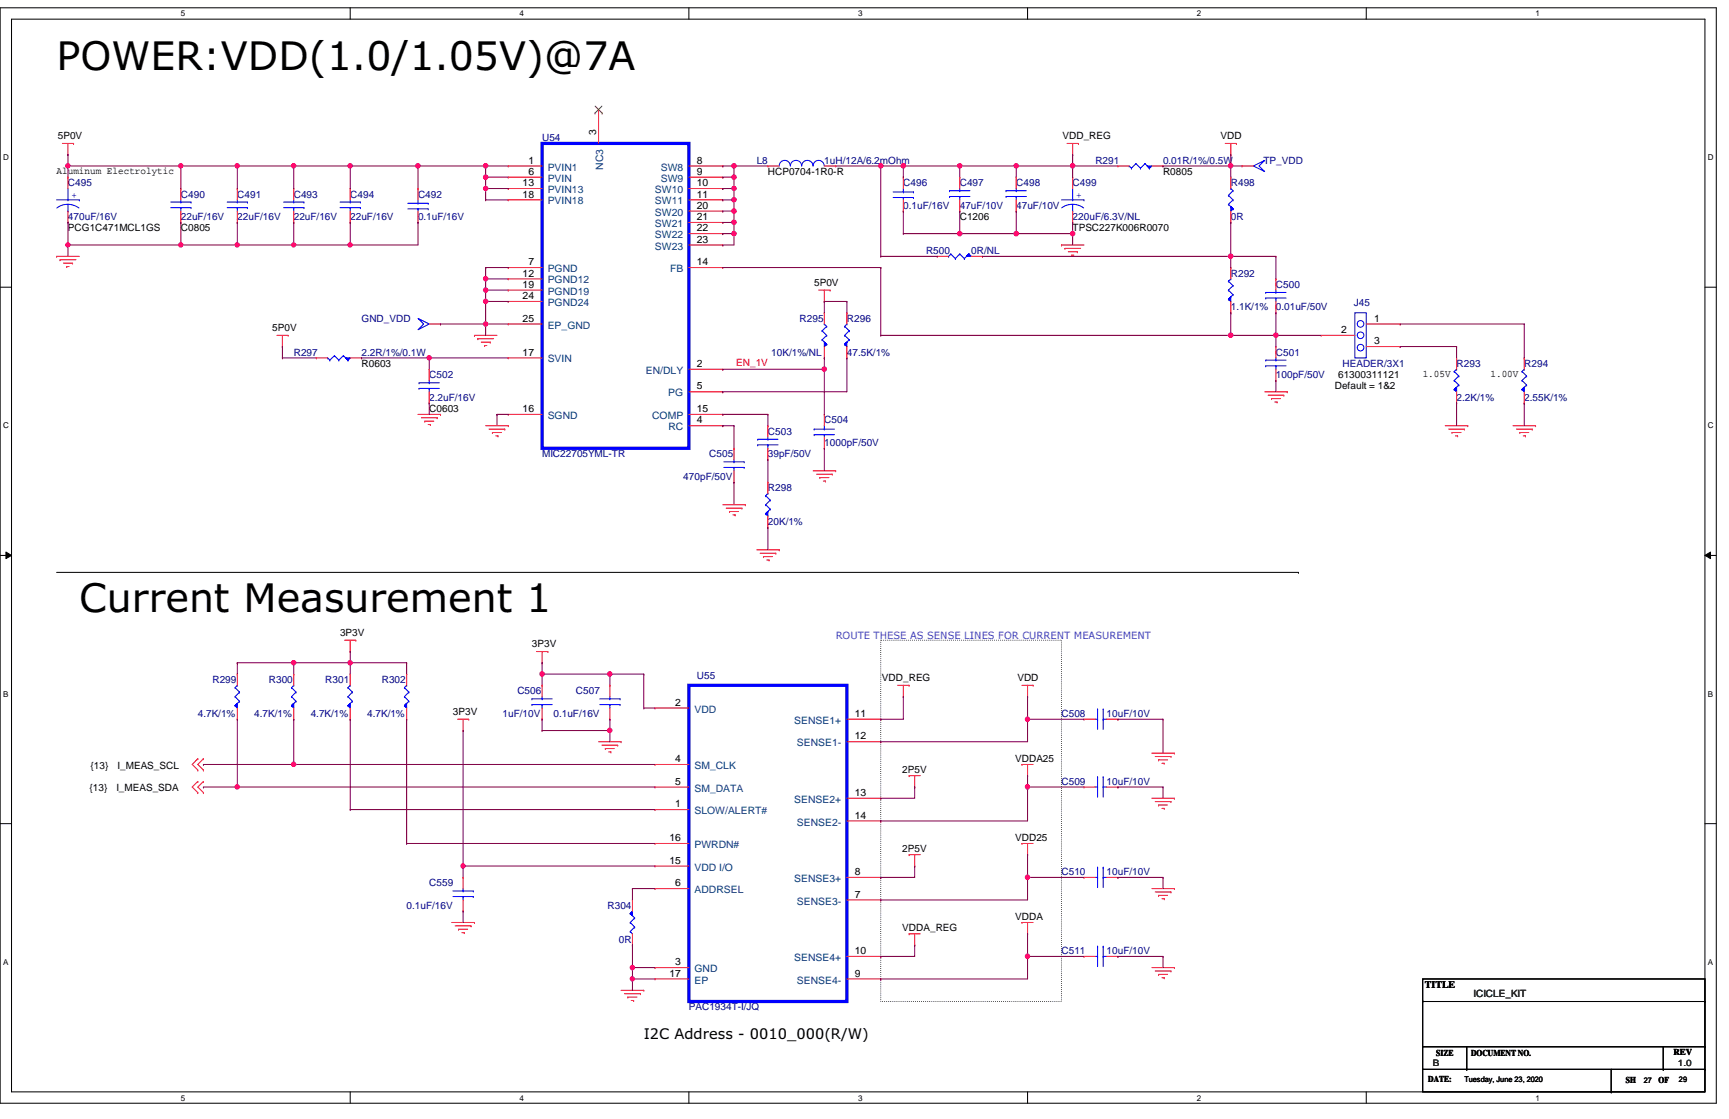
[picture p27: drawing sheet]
<svg xmlns="http://www.w3.org/2000/svg" width="432mm" height="279mm" viewBox="0 0 432 279" stroke-linecap="round" stroke-linejoin="round" font-family="sans-serif">
<defs><g id="words">
<g font-size="9.9">
<text x="14.1" y="17.5">POWER:VDD(1.0/1.05V)@7A</text>
<text x="19.8" y="152.8">Current Measurement 1</text>
</g>
<text font-size="3.6" x="160.8" y="259.4">I2C Address - 0010_000(R/W)</text>
<g font-size="2.5">
<text x="14.4" y="34.7">5P0V</text>
<text x="148.9" y="33.8" transform="rotate(-90 148.9 33.8)">3</text>
<text x="265.3" y="34.7">VDD_REG</text>
<text x="304.8" y="34.7">VDD</text>
<text x="132" y="40.9">1</text>
<text x="174" y="40.9">8</text>
<text x="14.1" y="43.4">Aluminum Electrolytic</text>
<text x="130.5" y="46.5">13</text>
<text x="132" y="43.6">6</text>
<text x="174" y="43.6">9</text>
<text x="174" y="46.5">10</text>
<text x="191.8" y="43.7">HCP0704-1R0-R</text>
<text x="290.4" y="43.7">R0805</text>
<text x="130.5" y="49.3">18</text>
<text x="174" y="49.3">11</text>
<text x="174" y="52.1">20</text>
<text x="17" y="57.8">PCG1C471MCL1GS</text>
<text x="45.2" y="57.8">C0805</text>
<text x="174" y="54.9">21</text>
<text x="174" y="57.7">22</text>
<text x="239.7" y="54.9">C1206</text>
<text x="267.9" y="57.8">TPSC227K006R0070</text>
<text x="174" y="60.6">23</text>
<text x="130.5" y="69">12</text>
<text x="130.5" y="71.8">19</text>
<text x="132" y="66.2">7</text>
<text x="174" y="66.2">14</text>
<text x="203.3" y="71.3">5P0V</text>
<text x="130.5" y="74.7">24</text>
<text x="68" y="82.6">5P0V</text>
<text x="130.5" y="80.3">25</text>
<text x="334.9" y="83.1">2</text>
<text x="343.2" y="80.3">1</text>
<text x="130.5" y="88.8">17</text>
<text x="343.2" y="85.9">3</text>
<text x="90.3" y="91.6">R0603</text>
<text x="174" y="91.6">2</text>
<text x="334.2" y="94.4">61300311121</text>
<text x="355.3" y="94.2">1.05V</text>
<text x="372.2" y="94.2">1.00V</text>
<text x="174" y="97.2">5</text>
<text x="333.3" y="97.2">Default = 1&amp;2</text>
<text x="107.2" y="102.9">C0603</text>
<text x="130.5" y="102.9">16</text>
<text x="174" y="105.7">4</text>
<text x="174" y="102.9">15</text>
<text x="84.9" y="158.7">3P3V</text>
<text x="132.8" y="161.5">3P3V</text>
<text x="220.3" y="170">VDD_REG</text>
<text x="254.1" y="170">VDD</text>
<text x="113.1" y="178.4">3P3V</text>
<text x="168.6" y="176.2">2</text>
<text x="213.5" y="179">11</text>
<text x="213.5" y="184.6">12</text>
<text x="22.6" y="192">{13}</text>
<text x="29.4" y="192">I_MEAS_SCL</text>
<text x="168.6" y="190.3">4</text>
<text x="253.5" y="190.3">VDDA25</text>
<text x="22.4" y="197.6">{13}</text>
<text x="29.1" y="197.6">I_MEAS_SDA</text>
<text x="168.6" y="195.9">5</text>
<text x="225.3" y="193.1">2P5V</text>
<text x="168.6" y="201.5">1</text>
<text x="213.5" y="198.7">13</text>
<text x="213.5" y="204.4">14</text>
<text x="167.2" y="215.6">15</text>
<text x="167.2" y="210">16</text>
<text x="225.3" y="212.9">2P5V</text>
<text x="253.5" y="210">VDD25</text>
<text x="168.6" y="221.3">6</text>
<text x="213.5" y="218.5">8</text>
<text x="213.5" y="224.1">7</text>
<text x="225.3" y="232.6">VDDA_REG</text>
<text x="253.5" y="229.7">VDDA</text>
<text x="213.5" y="238.2">10</text>
<text x="167.2" y="243.8">17</text>
<text x="168.6" y="241">3</text>
<text x="213.5" y="243.8">9</text>
<text x="355.9" y="246.7">TITLE</text>
</g>
<g font-size="2.5" fill="#000080">
<text x="135.4" y="35.2">U54</text>
<text x="189" y="40.9">L8</text>
<text x="205.9" y="40.9">1uH/12A/6.2mOhm</text>
<text x="273.6" y="40.9">R291</text>
<text x="290.4" y="40.9">0.01R/1%/0.5W</text>
<text x="315.6" y="40.9">TP_VDD</text>
<text x="17" y="46.5">C495</text>
<text x="225.6" y="46.5">C496</text>
<text x="239.7" y="46.5">C497</text>
<text x="253.8" y="46.5">C498</text>
<text x="267.9" y="46.5">C499</text>
<text x="307.4" y="46.5">R498</text>
<text x="45.2" y="49.3">C490</text>
<text x="59.3" y="49.3">C491</text>
<text x="73.4" y="49.3">C493</text>
<text x="87.5" y="49.3">C494</text>
<text x="104.4" y="49.3">C492</text>
<text x="225.6" y="52.2">0.1uF/16V</text>
<text x="239.7" y="52.2">47uF/10V</text>
<text x="253.8" y="52.2">47uF/10V</text>
<text x="17" y="54.9">470uF/16V</text>
<text x="45.2" y="54.9">22uF/16V</text>
<text x="59.3" y="54.9">22uF/16V</text>
<text x="73.4" y="54.9">22uF/16V</text>
<text x="87.5" y="54.9">22uF/16V</text>
<text x="104.4" y="54.9">0.1uF/16V</text>
<text x="267.9" y="54.9">220uF/6.3V/NL</text>
<text x="307.4" y="54.9">0R</text>
<text x="231.3" y="63.4">R500</text>
<text x="242.5" y="63.4">0R/NL</text>
<text x="307.4" y="69">R292</text>
<text x="318.6" y="71.9">C500</text>
<text x="307.4" y="77.5">1.1K/1%</text>
<text x="318.6" y="77.5">0.01uF/50V</text>
<text x="338.1" y="76.4">J45</text>
<text x="90.3" y="80.3">GND_VDD</text>
<text x="199.7" y="80.3">R295</text>
<text x="211.5" y="80.3">R296</text>
<text x="73.4" y="88.8">R297</text>
<text x="90.3" y="88.8">2.2R/1%/0.1W</text>
<text x="192.6" y="88.8">10K/1%/NL</text>
<text x="211.5" y="88.8">47.5K/1%</text>
<text x="318.6" y="88.8">C501</text>
<text x="107.2" y="94.4">C502</text>
<text x="318.6" y="94.4">100pF/50V</text>
<text x="335.3" y="91.6">HEADER/3X1</text>
<text x="363.8" y="91.6">R293</text>
<text x="380.7" y="91.6">R294</text>
<text x="107.2" y="100.1">2.2uF/16V</text>
<text x="363.8" y="100.1">2.2K/1%</text>
<text x="380.7" y="100.1">2.55K/1%</text>
<text x="205.9" y="105.7">C504</text>
<text x="191.8" y="108.5">C503</text>
<text x="205.9" y="111.3">1000pF/50V</text>
<text x="135.4" y="114.2">MIC22705YML-TR</text>
<text x="170.6" y="119.8">470pF/50V</text>
<text x="177.1" y="114.2">C505</text>
<text x="191.8" y="114.2">39pF/50V</text>
<text x="191.8" y="122.6">R298</text>
<text x="191.8" y="131.1">20K/1%</text>
<text x="53" y="170.6">R299</text>
<text x="67.1" y="170.6">R300</text>
<text x="81.2" y="170.6">R301</text>
<text x="95.3" y="170.6">R302</text>
<text x="129.2" y="173.4">C506</text>
<text x="143.8" y="173.4">C507</text>
<text x="174" y="169.4">U55</text>
<text x="49.4" y="179">4.7K/1%</text>
<text x="63.5" y="179">4.7K/1%</text>
<text x="77.6" y="179">4.7K/1%</text>
<text x="91.7" y="179">4.7K/1%</text>
<text x="125.5" y="179">1uF/10V</text>
<text x="138.2" y="179">0.1uF/16V</text>
<text x="265.1" y="179">C508</text>
<text x="276.4" y="179">10uF/10V</text>
<text x="265.1" y="195.9">C509</text>
<text x="276.4" y="195.9">10uF/10V</text>
<text x="107.2" y="221.3">C559</text>
<text x="265.1" y="218.5">C510</text>
<text x="276.4" y="218.5">10uF/10V</text>
<text x="101.6" y="226.9">0.1uF/16V</text>
<text x="151.7" y="226.9">R304</text>
<text x="154.6" y="235.4">0R</text>
<text x="265.1" y="238.2">C511</text>
<text x="276.4" y="238.2">10uF/10V</text>
<text x="172" y="252.3">PAC1934T-I/JQ</text>
</g>
<g font-size="2.5" fill="#004080">
<text x="136.8" y="42.6">PVIN1</text>
<text x="136.8" y="45.4">PVIN</text>
<text x="150.7" y="42.4" transform="rotate(-90 150.7 42.4)">NC3</text>
<text x="165" y="42.6">SW8</text>
<text x="165" y="45.4">SW9</text>
<text x="136.8" y="48.2">PVIN13</text>
<text x="136.8" y="51.1">PVIN18</text>
<text x="163.6" y="48.2">SW10</text>
<text x="163.6" y="51.1">SW11</text>
<text x="163.6" y="53.8">SW20</text>
<text x="163.6" y="56.7">SW21</text>
<text x="163.6" y="59.5">SW22</text>
<text x="163.6" y="62.3">SW23</text>
<text x="136.8" y="67.9">PGND</text>
<text x="136.8" y="70.8">PGND12</text>
<text x="167.3" y="67.9">FB</text>
<text x="136.8" y="73.6">PGND19</text>
<text x="136.8" y="76.4">PGND24</text>
<text x="136.8" y="82">EP_GND</text>
<text x="136.8" y="90.5">SVIN</text>
<text x="161.3" y="93.3">EN/DLY</text>
<text x="166.9" y="99">PG</text>
<text x="136.8" y="104.6">SGND</text>
<text x="162.9" y="104.6">COMP</text>
<text x="166.9" y="107.4">RC</text>
<text x="173.4" y="177.9">VDD</text>
<text x="198.3" y="180.7">SENSE1+</text>
<text x="199" y="186.4">SENSE1-</text>
<text x="173.4" y="192">SM_CLK</text>
<text x="173.4" y="197.7">SM_DATA</text>
<text x="173.4" y="203.3">SLOW/ALERT#</text>
<text x="198.3" y="200.4">SENSE2+</text>
<text x="199" y="206.1">SENSE2-</text>
<text x="173.4" y="211.8">PWRDN#</text>
<text x="173.4" y="217.4">VDD I/O</text>
<text x="198.3" y="220.2">SENSE3+</text>
<text x="173.4" y="223">ADDRSEL</text>
<text x="199" y="225.8">SENSE3-</text>
<text x="198.3" y="239.9">SENSE4+</text>
<text x="173.4" y="242.7">GND</text>
<text x="173.4" y="245.6">EP</text>
<text x="199" y="245.6">SENSE4-</text>
</g>
<g font-size="2.5" fill="#00f">
<text x="17.8" y="49.4">+</text>
<text x="268.7" y="49.4">+</text>
</g>
<text font-size="2.5" fill="#f00" x="183.9" y="91.4">EN_1V</text>
<text font-size="2.5" fill="#8000ff" x="208.7" y="159.6">ROUTE THESE AS SENSE LINES FOR CURRENT MEASUREMENT</text>
<text font-size="2.5" fill="#008000" x="368" y="248.9">ICICLE_KIT</text>
<g font-size="2.2">
<text x="358.7" y="263.7">SIZE</text>
<text x="367.4" y="263.7">DOCUMENT NO.</text>
<text x="417.9" y="263.4">REV</text>
<text x="356.7" y="270.2">DATE:</text>
<text x="406.1" y="270.5">SH</text>
<text x="414.2" y="270.5">OF</text>
</g>
<g font-size="2.2" fill="#008000">
<text x="357.8" y="266.2">B</text>
<text x="419" y="266.2">1.0</text>
</g>
<g font-size="2">
<text x="45.2" y="4.1">5</text>
<text x="129.8" y="4.1">4</text>
<text x="214.3" y="4.1">3</text>
<text x="298.9" y="4.1">2</text>
<text x="383.5" y="4.1">1</text>
<text x=".8" y="40">D</text>
<text x="426.5" y="40">D</text>
<text x=".8" y="107">C</text>
<text x="426.5" y="107">C</text>
<text x=".8" y="173.9">B</text>
<text x="426.5" y="173.9">B</text>
<text x=".8" y="240.9">A</text>
<text x="426.5" y="240.9">A</text>
<text x="45.2" y="274.8">5</text>
<text x="129.8" y="274.8">4</text>
<text x="214.3" y="274.8">3</text>
<text x="298.9" y="274.8">2</text>
<text x="383.5" y="274.8">1</text>
</g>
<g font-size="1.9">
<text x="365.7" y="270.2">Tuesday, June 23, 2020</text>
<text x="410.5" y="270.5">27</text>
<text x="419.3" y="270.2">29</text>
</g>
</g></defs>
<path d="M0 1.9h428.6v273.6h-428.6zM2.9 4.8h422.9v267.8h-422.9z" fill="none" stroke="#000" stroke-width=".25"/>
<g fill="#fff">
<path d="M45.2 2.3h1.1v2.2h-1.1z"/>
<path d="M45.2 273h1.1v2.2h-1.1z"/>
</g>
<path d="M87.5 1.9v2.9M87.5 272.6v2.9" fill="none" stroke="#000" stroke-width=".25"/>
<g fill="#fff">
<path d="M129.8 2.3h1.1v2.2h-1.1z"/>
<path d="M129.8 273h1.1v2.2h-1.1z"/>
</g>
<path d="M172 1.9v2.9M172 272.6v2.9" fill="none" stroke="#000" stroke-width=".25"/>
<g fill="#fff">
<path d="M214.3 2.3h1.1v2.2h-1.1z"/>
<path d="M214.3 273h1.1v2.2h-1.1z"/>
</g>
<path d="M256.6 1.9v2.9M256.6 272.6v2.9" fill="none" stroke="#000" stroke-width=".25"/>
<g fill="#fff">
<path d="M298.9 2.3h1.1v2.2h-1.1z"/>
<path d="M298.9 273h1.1v2.2h-1.1z"/>
</g>
<path d="M341.2 1.9v2.9M341.2 272.6v2.9" fill="none" stroke="#000" stroke-width=".25"/>
<g fill="#fff">
<path d="M383.5 2.3h1.1v2.2h-1.1z"/>
<path d="M383.5 273h1.1v2.2h-1.1z"/>
<path d="M.8 38.2h1.4v2.3h-1.4z"/>
<path d="M426.5 38.2h1.4v2.3h-1.4z"/>
<path d="M.8 105.2h1.4v2.2h-1.4z"/>
<path d="M426.5 105.2h1.4v2.2h-1.4z"/>
</g>
<path d="M0 71.7h2.9M425.8 71.7h2.8" fill="none" stroke="#000" stroke-width=".25"/>
<g fill="#fff">
<path d="M.8 172.1h1.3v2.3h-1.3z"/>
<path d="M426.5 172.1h1.3v2.3h-1.3z"/>
</g>
<path d="M0 138.7h2.9M1.5 137.8l1.4 .9-1.4 .8zM425.8 138.7l1.4-.9v1.7zM425.8 138.7h2.8" fill="none" stroke="#000" stroke-width=".25"/>
<path d="M1.5 137.8l1.4 .9-1.4 .8zM425.8 138.7l1.4-.9v1.7z" fill="#000"/>
<g fill="#fff">
<path d="M.8 239.1h1.3v2.2h-1.3z"/>
<path d="M426.5 239.1h1.3v2.2h-1.3z"/>
</g>
<g fill="none" stroke="#000" stroke-width=".25">
<path d="M14.1 142.9h310.2M324.3 142.9h.1M0 205.7h2.9M425.8 205.7h2.8M355.3 244.4h70.5v28.2h-70.5zM355.3 250.1h70.5M425.8 250.1h.1M355.3 261.4h70.5M355.3 267h70.5M366.3 267h.1M366.3 261.4v5.6M402.4 272.6h.1"/>
<path d="M402.4 267v5.6M415.4 267h.1M415.4 261.4v5.6M425.8 261.4h.1M425.8 267h.1"/>
</g>
<path d="M220 159.9h45.1v90.2h-45.1z" fill="none" stroke="#000" stroke-width=".25" stroke-dasharray="0 .5"/>
<g fill="none" stroke="#f00" stroke-width=".25">
<path d="M15.6 35.8h2.8M17 38.6h.1M17 35.8v2.8M18.4 35.8h.1M266.5 35.8h2.8M267.9 38.6h.1M267.9 35.8v2.8M269.3 35.8h.1M306 35.8h2.8M307.4 38.6h.1M307.4 35.8v2.8M308.8 35.8h.1"/>
<path d="M45.2 47.1h.1M45.2 55.5h.1M45.2 47.1v2.8M45.2 52.7v2.8M14.1 64h.1M14.1 64h5.7M15 64.9h.1M15 64.9h4M15.8 65.7h2.3M16.7 66.5h.1M16.7 66.5h.6M18.1 65.7h.1"/>
<path d="M204.5 72.4h2.8M205.9 75.3h.1M205.9 72.4v2.9M207.3 72.4h.1M265.1 61.2h.1M265.1 61.2h5.6M265.9 62h.1M265.9 62h4M266.8 62.9h2.2M267.6 63.7h.1M267.6 63.7h.6M269 62.9h.1"/>
<path d="M69.1 83.7h2.9M70.5 86.5h.1M70.5 83.7v2.8M72 83.7h.1M118.5 83.7h.1M118.5 83.7h5.6M119.3 84.6h.1M119.3 84.6h4M120.2 85.4h2.2M121 86.3h.1M121 86.3h.6M122.4 85.4h.1"/>
<path d="M315.8 97.8h5.7M316.7 98.7h3.9M317.5 99.5h.1M317.5 99.5h2.3M320.6 98.7h.1M321.5 97.8h.1M104.4 103.5h5.6M105.2 104.3h4M106.1 105.2h.1M106.1 105.2h2.2M106.9 106h.6M107.5 106h.1"/>
<path d="M109.2 104.3h.1M110 103.5h.1M121.3 106.3h5.6M122.1 107.1h4M123 108h.1M123 108h2.2M123.8 108.8h.6M124.4 108.8h.1M126.1 107.1h.1M126.9 106.3h.1M203.1 117.6h5.6M203.9 118.4h4"/>
<path d="M204.8 119.3h.1M204.8 119.3h2.2M207.9 118.4h.1M208.7 117.6h.1M318.4 100.4h.5M318.9 100.4h.1M360.9 106.3h5.7M361.8 107.1h3.9M362.6 108h.1M362.6 108h2.3M363.5 108.8h.5M364 108.8h.1"/>
<path d="M365.7 107.1h.1M366.6 106.3h.1M377.9 106.3h5.6M378.7 107.1h4M379.6 108h.1M379.6 108h2.2M380.4 108.8h.6M381 108.8h.1M382.7 107.1h.1M383.5 106.3h.1M180.5 126h5.6M181.4 126.9h3.9"/>
<path d="M182.2 127.7h.1M182.2 127.7h2.2M183 128.6h.6M183.6 128.6h.1M185.3 126.9h.1M186.1 126h.1M189 137.3h5.6M189.8 138.1h4M190.7 139h.1M190.7 139h2.2M191.5 139.8h.6M192.1 139.8h.1"/>
<path d="M193.8 138.1h.1M194.6 137.3h.1M205.6 120.1h.6M206.2 120.1h.1M86.1 159.9h2.8M87.5 159.9v2.8M88.9 159.9h.1M87.5 162.7h.1M114.3 179.6h2.8M115.7 179.6v2.8M117.1 179.6h.1M134 162.7h2.8"/>
<path d="M135.4 165.5h.1M135.4 162.7v2.8M136.8 162.7h.1M224.2 171.1h2.8M225.6 173.9h.1M225.6 171.1v2.8M227 171.1h.1M255.2 171.1h2.8M256.6 173.9h.1M256.6 171.1v2.8M258 171.1h.1M49.4 195.1h.1"/>
<path d="M49.4 197.9h.1M49.4 189.4h.1M49.4 192.3h.1M49.4 195.1l-1.4 1.4 1.4 1.4M49.4 189.4l-1.4 1.5 1.4 1.4M50.8 195.1h.1M50.8 197.9h.1M50.8 189.4h.1M50.8 192.3h.1M50.8 195.1l-1.4 1.4 1.4 1.4M50.8 189.4l-1.4 1.5 1.4 1.4M115.7 182.4h.1"/>
<path d="M149.5 185.2h5.6M150.3 186.1h4M151.2 186.9h.1M151.2 186.9h2.2M152 187.7h.6M152.6 187.7h.1M154.3 186.1h.1M155.1 185.2h.1M227 193.7h.1M227 193.7h2.8M228.4 196.5h.1M228.4 193.7v2.8"/>
<path d="M255.2 190.9h.1M255.2 190.9h2.8M256.6 193.7h.1M256.6 190.9v2.8M287.7 188h5.6M287.7 199.3h5.6M288.5 188.9h3.9M289.3 189.7h.1M289.3 189.7h2.3M290.2 190.6h.5M290.7 190.6h.1M292.4 188.9h.1"/>
<path d="M293.3 188h.1M293.3 199.3h.1M227 213.4h.1M227 213.4h2.8M228.4 216.2h.1M228.4 213.4v2.8M255.2 210.6h.1M255.2 210.6h2.8M256.6 213.4h.1M256.6 210.6v2.8M288.5 200.2h3.9M289.3 201h.1"/>
<path d="M289.3 201h2.3M290.2 201.8h.5M290.7 201.8h.1M292.4 200.2h.1M112.8 230.3h5.7M113.7 231.2h3.9M114.5 232h.1M114.5 232h2.3M115.4 232.9h.6M116 232.9h.1M117.6 231.2h.1M118.5 230.3h.1"/>
<path d="M227 233.2h.1M227 233.2h2.8M228.4 236h.1M228.4 233.2v2.8M255.2 230.3h.1M255.2 230.3h2.8M256.6 233.2h.1M256.6 230.3v2.9M287.7 221.9h5.6M288.5 222.7h3.9M289.3 223.6h.1M289.3 223.6h2.3"/>
<path d="M290.2 224.4h.5M290.7 224.4h.1M292.4 222.7h.1M293.3 221.9h.1M155.1 247.3h5.7M156 248.1h3.9M156.8 249h.1M156.8 249h2.3M157.6 249.8h.6M158.2 249.8h.1M159.9 248.1h.1M160.8 247.3h.1"/>
<path d="M287.7 241.6h5.6M288.5 242.4h3.9M289.3 243.3h.1M289.3 243.3h2.3M290.2 244.1h.5M290.7 244.1h.1M292.4 242.4h.1M293.3 241.6h.1"/>
</g>
<g fill="none" stroke="#00f" stroke-width=".25">
<path d="M42.6 51.9h5.1M42.6 50.5h5.1M45.2 50.5h.1M45.2 51.9h.1M45.2 49.9v.6M45.2 51.9v.8M47.7 51.9h.1M47.7 50.5h.1M86.9 176.2h.1M86.9 173.9h.1M86.9 171.7h.1M86.9 176.2l.6 .6"/>
<path d="M86.9 173.9l1.1 1.2M86.9 171.7l1.1 1.1M87.5 171.1h.1M87.5 171.1l-.6 .6M88 175.1h.1M88 172.8h.1M88 175.1l-1.1 1.1M88 172.8l-1.1 1.1"/>
</g>
<path d="M87.5 175.6v1.2l-.6-.6z" fill-rule="evenodd" fill="#00f"/>
<g fill="none" stroke="#00f" stroke-width=".25">
<path d="M282 41.4h.1M282 41.4l.6 .6M282.6 42h.1M283.7 40.9h.1M283.7 40.9l1.1 1.1M283.7 40.9l-1.1 1.1M284.8 42h.1M286 40.9h.1M286 40.9l1.1 1.1M286 40.9l-1.2 1.1M287.1 42h.1M287.7 41.4l-.6 .6"/>
<path d="M104.6 97h.1M104.6 95.6h.1M104.6 97h5.1M104.6 95.6h5.1M107.2 95.6h.1M107.2 97h.1M107.2 95v.6M107.2 97v.8M87.5 175.6v1.2l-.6-.6z"/>
</g>
<path d="M107.2 92.2h.1M107.2 92.2v2.8M107.2 97.8v2.8M107.2 100.6h.1M87.5 179.6h.1M87.5 168.3h.1M87.5 168.3v2.8M87.5 176.8v2.8" fill="none" stroke="#f00" stroke-width=".25"/>
<path d="M286.5 41.4h1.2l-.6 .6z" fill-rule="evenodd" fill="#00f"/>
<g fill="none" stroke="#00f" stroke-width=".25">
<path d="M286.5 41.4h1.2l-.6 .6zM58.7 176.2h.1M58.7 173.9h.1M58.7 171.7h.1M58.7 176.2l.6 .6M58.7 173.9l1.1 1.2M58.7 171.7l1.1 1.1M59.3 171.1h.1M59.3 171.1l-.6 .6M59.8 175.1h.1M59.8 172.8h.1M59.8 175.1l-1.1 1.1"/>
<path d="M59.8 172.8l-1.1 1.1M132.8 175.9h.1M132.8 174.5h.1M132.8 175.9h5.1M132.8 174.5h5.1M135.4 174.5h.1M135.4 175.9h.1M135.4 173.9v.6M135.4 175.9v.9"/>
</g>
<path d="M279.2 41.4h.1M279.2 41.4h2.8M287.7 41.4h2.7M290.4 41.4h.1M135.4 171.1h.1M135.4 179.6h.1M135.4 171.1v2.8M135.4 176.8v2.8" fill="none" stroke="#f00" stroke-width=".25"/>
<path d="M59.3 175.6v1.2l-.6-.6z" fill-rule="evenodd" fill="#00f"/>
<g fill="none" stroke="#00f" stroke-width=".25">
<path d="M306.8 74.7h.1M306.8 72.4h.1M306.8 70.2h.1M306.8 74.7l.6 .6M306.8 72.4l1.1 1.2M306.8 70.2l1.1 1.1M307.4 69.6h.1M307.4 69.6l-.6 .6M307.9 73.6h.1M307.9 71.3h.1M307.9 73.6l-1.1 1.1M307.9 71.3l-1.1 1.1"/>
<path d="M59.3 175.6v1.2l-.6-.6z"/>
</g>
<path d="M59.3 179.6h.1M59.3 168.3h.1M59.3 168.3v2.8M59.3 176.8v2.8" fill="none" stroke="#f00" stroke-width=".25"/>
<path d="M306.8 74.7l.6-.6v1.2l-.6-.6 .6-.6z" fill-rule="evenodd" fill="#00f"/>
<g fill="none" stroke="#00f" stroke-width=".25">
<path d="M56.7 51.9h5.1M56.7 50.5h5.1M59.3 50.5h.1M59.3 51.9h.1M59.3 49.9v.6M59.3 51.9v.8M61.8 51.9h.1M61.8 50.5h.1M104.4 79.5l2.8 1.4-2.8 1.4 1.4-1.4zM236.9 64h.1M237.4 63.4h.1M237.4 63.4l1.2 1.2"/>
<path d="M237.4 63.4l-.5 .6M238.6 64.6h.1M239.7 63.4h.1M239.7 63.4l1.1 1.2M239.7 63.4l-1.1 1.2M240.8 64.6h.1M242 63.4h.1M242 63.4l.5 .6M242 63.4l-1.2 1.2M306.8 74.7l.6-.6v1.2l-.6-.6 .6-.6zM149.8 175.9h5.1M149.8 174.5h5.1"/>
<path d="M152.3 174.5h.1M152.3 175.9h.1M152.3 173.9v.6M152.3 175.9v.9M154.9 175.9h.1M154.9 174.5h.1"/>
</g>
<g fill="none" stroke="#f00" stroke-width=".25">
<path d="M59.3 47.1h.1M59.3 55.5h.1M59.3 47.1v2.8M59.3 52.7v2.8M307.4 78.1h.1M307.4 66.8h.1M307.4 66.8v2.8M307.4 75.3v2.8M107.2 80.9h2.8M110 80.9h.1M152.3 171.1h.1M152.3 179.6h.1"/>
<path d="M152.3 171.1v2.8M152.3 176.8v2.8"/>
</g>
<path d="M241.4 64l.6-.6 .5 .6h-1.1l.6-.6z" fill-rule="evenodd" fill="#00f"/>
<g fill="none" stroke="#00f" stroke-width=".25">
<path d="M223.1 47.9h5M223.1 49.3h5M225.6 49.3h.1M225.6 47.9h.1M225.6 47.1v.8M225.6 49.3v.6M228.1 47.9h.1M228.1 49.3h.1M241.4 64l.6-.6 .5 .6h-1.1l.6-.6zM157.4 228.1h.1M157.4 230.3h.1M157.4 232.6h.1"/>
<path d="M157.4 228.1l1.1 1.1M157.4 230.3l1.1 1.2M157.4 232.6l.5 .6M157.9 233.2h.1M157.9 227.5l-.5 .6M158.5 229.2h.1M158.5 231.5h.1M158.5 229.2l-1.1 1.1M158.5 231.5l-1.1 1.1"/>
</g>
<path d="M225.6 52.7h.1M225.6 44.2h.1M225.6 44.2v2.9M225.6 49.9v2.8M234.1 64h.1M234.1 64h2.8M242.5 64h2.9M245.4 64h.1" fill="none" stroke="#f00" stroke-width=".25"/>
<path d="M157.9 227.5v1.1l-.5-.5 .5 .5-.5-.5z" fill-rule="evenodd" fill="#00f"/>
<g fill="none" stroke="#00f" stroke-width=".25">
<path d="M14.1 49.9h5.7M17 52.7h.1M17 49.9h.1M17 51l1.4 .3 1.3 .6M17 51l-1.5 .2-1.3 .7M17 47.1v2.8M17 51v1.7M19.8 49.9h.1M251.2 49.1h.1M251.2 47.6h.1M251.2 49.1h5.1M251.2 47.6h5.1"/>
<path d="M253.8 47.6h.1M253.8 49.1h.1M253.8 47.1v.5M253.8 49.1v.8M316.1 91.4h.1M316.1 89.9h.1M316.1 91.4h5.1M316.1 89.9h5.1M318.6 89.9h.1M318.6 91.4h.1M318.6 89.4v.5M318.6 91.4v.8"/>
<path d="M380.1 97.2h.1M380.1 95h.1M380.1 92.8h.1M380.1 97.2l.6 .6M380.1 95l1.2 1.1M380.1 92.8l1.2 1.1M380.7 92.2h.1M380.7 92.2l-.6 .6M381.3 96.1h.1M381.3 93.9h.1M381.3 96.1l-1.2 1.1M381.3 93.9l-1.2 1.1"/>
<path d="M180.8 116.7h5M180.8 115.3h5M183.3 115.3h.1M183.3 116.7h.1M183.3 114.7v.6M183.3 116.7v.9M185.8 116.7h.1M185.8 115.3h.1M157.9 227.5v1.1l-.5-.5 .5 .5-.5-.5z"/>
</g>
<g fill="none" stroke="#f00" stroke-width=".25">
<path d="M17 44.2h.1M17 55.5h.1M17 44.2v2.9M17 52.7v2.8M253.8 44.2h.1M253.8 52.7h.1M253.8 44.2v2.9M253.8 49.9v2.8M318.6 86.5h.1M318.6 95h.1M318.6 86.5v2.9M318.6 92.2v2.8"/>
<path d="M183.3 111.9h.1M183.3 111.9v2.8M183.3 117.6v2.8M183.3 120.4h.1M157.9 224.7h.1M157.9 236h.1M157.9 224.7v2.8M157.9 233.2v2.8"/>
</g>
<path d="M380.1 97.2l.6-.5v1.1l-.6-.6 .6-.5z" fill-rule="evenodd" fill="#00f"/>
<g fill="none" stroke="#00f" stroke-width=".25">
<path d="M265.1 49.9h5.6M267.9 52.7h.1M267.9 49.9h.1M267.9 51l1.4 .2 1.3 .7M267.9 51l-1.5 .2-1.3 .7M267.9 47.1v2.8M267.9 51v1.7M270.7 49.9h.1M205.3 84.8h.1M205.3 82.6h.1M205.3 84.8l1.2 1.2M205.3 82.6l1.2 1.1"/>
<path d="M205.9 80.9h.1M205.9 80.9l.6 .6M206.5 86h.1M206.5 83.7h.1M206.5 81.5h.1M206.5 86l-.6 .5M206.5 83.7l-1.2 1.1M206.5 81.5l-1.2 1.1M380.1 97.2l.6-.5v1.1l-.6-.6 .6-.5zM273.6 219.1h.5M274.1 219.1h.1M274.1 216.5h.1"/>
<path d="M274.1 216.5v5.1M275.5 216.5h.1M275.5 219.1h.1M275.5 219.1h.9M275.5 216.5v5.1"/>
</g>
<path d="M267.9 44.2h.1M267.9 55.5h.1M267.9 44.2v2.9M267.9 52.7v2.8M380.7 89.4h.1M380.7 89.4v2.8M380.7 97.8v2.8M380.7 100.6h.1M270.7 219.1h.1M270.7 219.1h2.9M276.4 219.1h2.8M279.2 219.1h.1" fill="none" stroke="#f00" stroke-width=".25"/>
<path d="M205.9 85.4l.6 .6-.6 .5v-1.1l.6 .6z" fill-rule="evenodd" fill="#00f"/>
<g fill="none" stroke="#00f" stroke-width=".25">
<path d="M101.9 50.8h5M101.9 52.2h5M104.4 52.2h.1M104.4 50.8h.1M104.4 49.9v.9M104.4 52.2v.5M106.9 50.8h.1M106.9 52.2h.1M205.9 85.4l.6 .6-.6 .5v-1.1l.6 .6zM72.8 176.2h.1M72.8 173.9h.1M72.8 171.7h.1"/>
<path d="M72.8 176.2l.6 .6M72.8 173.9l1.1 1.2M72.8 171.7l1.1 1.1M73.4 171.1h.1M73.4 171.1l-.6 .6M73.9 175.1h.1M73.9 172.8h.1M73.9 175.1l-1.1 1.1M73.9 172.8l-1.1 1.1M273.6 238.8h.5M274.1 238.8h.1M274.1 236.3h.1"/>
<path d="M274.1 236.3v5M275.5 236.3h.1M275.5 238.8h.1M275.5 238.8h.9M275.5 236.3v5"/>
</g>
<path d="M104.4 55.5h.1M104.4 47.1h.1M104.4 47.1v2.8M104.4 52.7v2.8M205.9 78.1h.1M205.9 78.1v2.8M205.9 89.4h.1M205.9 86.5v2.9M270.7 238.8h.1M270.7 238.8h2.9M276.4 238.8h2.8M279.2 238.8h.1" fill="none" stroke="#f00" stroke-width=".25"/>
<path d="M72.8 176.2l.6-.6v1.2l-.6-.6 .6-.6z" fill-rule="evenodd" fill="#00f"/>
<g fill="none" stroke="#00f" stroke-width=".25">
<path d="M81.8 89.4h.1M81.8 89.4l.6 .5M82.4 89.9h.1M83.5 88.8h.1M83.5 88.8l1.1 1.1M83.5 88.8l-1.1 1.1M84.6 89.9h.1M85.8 88.8h.1M85.8 88.8l1.1 1.1M85.8 88.8l-1.2 1.1M86.9 89.9h.1M87.5 89.4l-.6 .5"/>
<path d="M72.8 176.2l.6-.6v1.2l-.6-.6 .6-.6zM113.1 223.9h5.1M113.1 222.5h5.1M115.7 222.5h.1M115.7 223.9h.1M115.7 221.9v.6M115.7 223.9v.8M118.2 223.9h.1M118.2 222.5h.1"/>
</g>
<path d="M73.4 179.6h.1M73.4 168.3h.1M73.4 168.3v2.8M73.4 176.8v2.8M115.7 219.1h.1M115.7 219.1v2.8M115.7 227.5h.1M115.7 224.7v2.8" fill="none" stroke="#f00" stroke-width=".25"/>
<path d="M86.3 89.4h1.2l-.6 .5z" fill-rule="evenodd" fill="#00f"/>
<g fill="none" stroke="#00f" stroke-width=".25">
<path d="M86.3 89.4h1.2l-.6 .5zM101 176.2h.1M101 173.9h.1M101 171.7h.1M101 176.2l.6 .6M101 173.9l1.1 1.2M101 171.7l1.1 1.1M101.6 171.1h.1M101.6 171.1l-.6 .6M102.1 175.1h.1M102.1 172.8h.1M102.1 175.1l-1.1 1.1"/>
<path d="M102.1 172.8l-1.1 1.1"/>
</g>
<path d="M79 89.4h.1M79 89.4h2.8M87.5 89.4h2.8M90.3 89.4h.1" fill="none" stroke="#f00" stroke-width=".25"/>
<path d="M101 176.2l.6-.6v1.2l-.6-.6 .6-.6z" fill-rule="evenodd" fill="#00f"/>
<g fill="none" stroke="#00f" stroke-width=".25">
<path d="M191.2 128.3h.1M191.2 126h.1M191.2 123.8h.1M191.2 128.3l.6 .5M191.2 126l1.2 1.1M191.2 123.8l1.2 1.1M191.8 123.2h.1M191.8 123.2l-.6 .6M192.4 127.1h.1M192.4 124.9h.1M192.4 127.1l-1.2 1.2M192.4 124.9l-1.2 1.1"/>
<path d="M101 176.2l.6-.6v1.2l-.6-.6 .6-.6z"/>
</g>
<path d="M101.6 179.6h.1M101.6 168.3h.1M101.6 168.3v2.8M101.6 176.8v2.8" fill="none" stroke="#f00" stroke-width=".25"/>
<path d="M191.2 128.3l.6-.6v1.1l-.6-.5 .6-.6z" fill-rule="evenodd" fill="#00f"/>
<g fill="none" stroke="#00f" stroke-width=".25">
<path d="M338.4 78.1h2.8v11.3h-2.8zM363.2 97.2h.1M363.2 95h.1M363.2 92.8h.1M363.2 97.2l.6 .6M363.2 95l1.1 1.1M363.2 92.8l1.1 1.1M363.8 92.2h.1M363.8 92.2l-.6 .6M364.3 96.1h.1M364.3 93.9h.1M364.3 96.1l-1.1 1.1"/>
<path d="M364.3 93.9l-1.1 1.1M191.2 128.3l.6-.6v1.1l-.6-.5 .6-.6z"/>
<circle cx="339.8" cy="83.7" r=".83"/>
<circle cx="339.8" cy="80.9" r=".83"/>
<circle cx="339.8" cy="86.8" r=".83"/>
</g>
<path d="M329.9 83.7h.1M329.9 83.7h8.5M341.2 80.9h8.5M341.2 86.5h8.5M349.7 80.9h.1M349.7 86.5h.1M191.8 131.7h.1M191.8 120.4h.1M191.8 120.4v2.8M191.8 128.8v2.9" fill="none" stroke="#f00" stroke-width=".25"/>
<path d="M363.2 97.2l.6-.5v1.1l-.6-.6 .6-.5z" fill-rule="evenodd" fill="#00f"/>
<g fill="none" stroke="#00f" stroke-width=".25">
<path d="M306.8 51h.1M306.8 48.8h.1M306.8 51l1.1 1.2M306.8 48.8l1.1 1.1M307.4 47.1h.1M307.4 47.1l.5 .5M307.9 52.2h.1M307.9 49.9h.1M307.9 47.6h.1M307.9 52.2l-.5 .5M307.9 49.9l-1.1 1.1M307.9 47.6l-1.1 1.2"/>
<path d="M313 41.4l2.8-1.4-1.4 1.4 1.4 1.4zM363.2 97.2l.6-.5v1.1l-.6-.6 .6-.5z"/>
</g>
<path d="M310.2 41.4h.1M310.2 41.4h2.8M363.8 89.4h.1M363.8 89.4v2.8M363.8 97.8v2.8M363.8 100.6h.1" fill="none" stroke="#f00" stroke-width=".25"/>
<path d="M307.4 51.6l.5 .6-.5 .5v-1.1l.5 .6z" fill-rule="evenodd" fill="#00f"/>
<g fill="none" stroke="#00f" stroke-width=".25">
<path d="M194.6 41.4a1.38 1.38 0 0 1 1.4-1.4 1.38 1.38 0 0 1 1.4 1.4M197.4 41.4a1.4 1.4 0 0 1 1.4-1.4 1.4 1.4 0 0 1 1.4 1.4M200.2 41.4a1.4 1.4 0 0 1 1.4-1.4 1.4 1.4 0 0 1 1.4 1.4M203.1 41.4a1.38 1.38 0 0 1 1.3-1.4 1.38 1.38 0 0 1 1.4 1.4M307.4 51.6l.5 .6-.5 .5v-1.1l.5 .6zM210.9 86h.1M210.9 83.7h.1M210.9 81.5h.1M210.9 86l.6 .5M210.9 83.7l1.2 1.1M210.9 81.5l1.2 1.1M211.5 80.9h.1"/>
<path d="M211.5 80.9l-.6 .6M212.1 84.8h.1M212.1 82.6h.1M212.1 84.8l-1.2 1.2M212.1 82.6l-1.2 1.1M273.6 179.6h.5M274.1 179.6h.1M274.1 177h.1M274.1 177v5.1M275.5 177h.1M275.5 179.6h.1M275.5 179.6h.9"/>
<path d="M275.5 177v5.1"/>
</g>
<path d="M191.8 41.4h.1M191.8 41.4h2.8M205.9 41.4h2.8M208.7 41.4h.1M307.4 55.5h.1M307.4 44.2h.1M307.4 44.2v2.9M307.4 52.7v2.8M270.7 179.6h.1M270.7 179.6h2.9M276.4 179.6h2.8M279.2 179.6h.1" fill="none" stroke="#f00" stroke-width=".25"/>
<path d="M210.9 86l.6-.6v1.1l-.6-.5 .6-.6z" fill-rule="evenodd" fill="#00f"/>
<g fill="none" stroke="#00f" stroke-width=".25">
<path d="M70.8 51.9h5.1M70.8 50.5h5.1M73.4 50.5h.1M73.4 51.9h.1M73.4 49.9v.6M73.4 51.9v.8M75.9 51.9h.1M75.9 50.5h.1M84.9 51.9h5.1M84.9 50.5h5.1M87.5 50.5h.1M87.5 51.9h.1"/>
<path d="M87.5 49.9v.6M87.5 51.9v.8M90 51.9h.1M90 50.5h.1M237.2 49.1h.1M237.2 47.6h.1M237.2 49.1h5M237.2 47.6h5M239.7 47.6h.1M239.7 49.1h.1M239.7 47.1v.5M239.7 49.1v.8"/>
<path d="M316.1 74.4h.1M316.1 73h.1M316.1 74.4h5.1M316.1 73h5.1M318.6 73h.1M318.6 74.4h.1M318.6 72.4v.6M318.6 74.4v.9M210.9 86l.6-.6v1.1l-.6-.5 .6-.6zM189.2 111.1h.1M189.2 109.7h.1M189.2 111.1h5.1"/>
<path d="M189.2 109.7h5.1M191.8 109.7h.1M191.8 111.1h.1M191.8 109.1v.6M191.8 111.1v.8M203.3 107.1h.1M203.3 108.5h.1M203.3 107.1h5.1M203.3 108.5h5.1M205.9 108.5h.1M205.9 107.1h.1M205.9 106.3v.8"/>
<path d="M205.9 108.5v.6M273.6 196.5h.5M274.1 196.5h.1M274.1 194h.1M274.1 194v5.1M275.5 194h.1M275.5 196.5h.1M275.5 196.5h.9M275.5 194v5.1"/>
</g>
<g fill="none" stroke="#f00" stroke-width=".25">
<path d="M149.5 27.3h.1M149.5 27.3v8.5M73.4 47.1h.1M73.4 55.5h.1M73.4 47.1v2.8M73.4 52.7v2.8M87.5 47.1h.1M87.5 55.5h.1M87.5 47.1v2.8M87.5 52.7v2.8M126.9 41.4h.1M126.9 44.2h.1"/>
<path d="M126.9 47.1h.1M126.9 49.9h.1M126.9 41.4h8.5M126.9 44.2h8.5M126.9 47.1h8.5M126.9 49.9h8.5M172 41.4h8.5M172 44.2h8.5M172 47.1h8.5M172 49.9h8.5M172 52.7h8.5M172 55.5h8.5"/>
<path d="M172 58.3h8.5M180.5 41.4h.1M180.5 44.2h.1M180.5 47.1h.1M180.5 49.9h.1M180.5 52.7h.1M180.5 55.5h.1M180.5 58.3h.1M239.7 44.2h.1M239.7 52.7h.1M239.7 44.2v2.9M239.7 49.9v2.8"/>
<path d="M126.9 66.8h.1M126.9 69.6h.1M126.9 72.4h.1M126.9 75.3h.1M126.9 66.8h8.5M126.9 69.6h8.5M126.9 72.4h8.5M126.9 75.3h8.5M172 66.8h8.5M172 61.2h8.5M180.5 66.8h.1M180.5 61.2h.1"/>
<path d="M211.5 78.1h.1M211.5 78.1v2.8M318.6 69.6h.1M318.6 78.1h.1M318.6 69.6v2.8M318.6 75.3v2.8M126.9 89.4h.1M126.9 80.9h.1M126.9 89.4h8.5M126.9 80.9h8.5M172 92.2h8.5M172 97.8h8.5"/>
<path d="M180.5 92.2h.1M180.5 97.8h.1M211.5 89.4h.1M211.5 86.5v2.9M126.9 103.5h.1M126.9 103.5h8.5M172 106.3h8.5M172 103.5h8.5M180.5 106.3h.1M180.5 103.5h.1M191.8 106.3h.1M191.8 114.7h.1"/>
<path d="M191.8 106.3v2.8M191.8 111.9v2.8M205.9 111.9h.1M205.9 103.5h.1M205.9 103.5v2.8M205.9 109.1v2.8M163.6 176.8h.1M163.6 176.8h8.4M211.5 179.6h8.5M220 179.6h.1M163.6 190.9h.1M163.6 196.5h.1"/>
<path d="M163.6 190.9h8.4M163.6 196.5h8.4M211.5 185.2h8.5M211.5 199.3h8.5M220 185.2h.1M220 199.3h.1M270.7 196.5h.1M270.7 196.5h2.9M276.4 196.5h2.8M279.2 196.5h.1M163.6 202.1h.1M163.6 216.2h.1"/>
<path d="M163.6 210.6h.1M163.6 202.1h8.4M163.6 216.2h8.4M163.6 210.6h8.4M211.5 219.1h8.5M211.5 205h8.5M220 219.1h.1M220 205h.1M163.6 221.9h.1M163.6 221.9h8.4M211.5 224.7h8.5M211.5 238.8h8.5"/>
<path d="M220 224.7h.1M220 238.8h.1M163.6 241.6h.1M163.6 244.4h.1M163.6 241.6h8.4M163.6 244.4h8.4M211.5 244.4h8.5M220 244.4h.1"/>
</g>
<path d="M135.4 35.8h36.6v76.1h-36.6zM172 171.1h39.5v79h-39.5z" fill="none" stroke="#00f" stroke-width=".8"/>
<path d="M148.6 28.2h.1M148.6 26.5l1.8 1.7M150.3 26.5l-1.7 1.7M150.4 28.2h.1" fill="none" stroke="#804000" stroke-width=".25"/>
<path d="M307.4 38.6h.1M307.4 38.6v2.8M180.5 97.8h.1M180.5 97.8h31" fill="none" stroke="#800040" stroke-width=".25"/>
<circle cx="307.3" cy="41.4" r=".56" fill="#f0f"/>
<circle cx="307.3" cy="41.4" r=".56" fill="none" stroke="#f0f" stroke-width=".25"/>
<g fill="none" stroke="#800040" stroke-width=".25">
<path d="M267.9 38.6h.1M267.9 38.6v2.8M17 41.4h.1M17 41.4h42.3M17 41.4v2.8M45.2 41.4h.1M45.2 41.4v5.7M290.4 41.4h.1M290.4 41.4h17M205.9 89.4h.1M205.9 89.4v2.8M211.5 89.4h.1"/>
<path d="M211.5 89.4v8.4"/>
</g>
<circle cx="59.2" cy="41.4" r=".55" fill="#f0f"/>
<circle cx="59.2" cy="41.4" r=".55" fill="none" stroke="#f0f" stroke-width=".25"/>
<circle cx="45.1" cy="41.4" r=".55" fill="#f0f"/>
<circle cx="45.1" cy="41.4" r=".55" fill="none" stroke="#f0f" stroke-width=".25"/>
<path d="M17 55.5h.1M17 55.5v5.7M45.2 55.5h.1M45.2 55.5v5.7M59.3 41.4h.1M59.3 41.4v5.7M17 61.2h.1M17 61.2h42.3M45.2 61.2h.1" fill="none" stroke="#800040" stroke-width=".25"/>
<circle cx="59.2" cy="61.1" r=".54" fill="#f0f"/>
<circle cx="59.2" cy="61.1" r=".54" fill="none" stroke="#f0f" stroke-width=".25"/>
<circle cx="45.1" cy="61.1" r=".54" fill="#f0f"/>
<circle cx="45.1" cy="61.1" r=".54" fill="none" stroke="#f0f" stroke-width=".25"/>
<path d="M17 38.6h.1M17 38.6v2.8M59.3 55.5h.1M59.3 55.5v5.7M104.4 55.5h.1M104.4 55.5v5.7M59.3 61.2h.1M59.3 61.2h14.1" fill="none" stroke="#800040" stroke-width=".25"/>
<circle cx="16.9" cy="41.4" r=".55" fill="#f0f"/>
<circle cx="16.9" cy="41.4" r=".55" fill="none" stroke="#f0f" stroke-width=".25"/>
<path d="M104.4 41.4h.1M104.4 41.4v5.7M17 61.2h.1M17 61.2v2.8" fill="none" stroke="#800040" stroke-width=".25"/>
<circle cx="16.9" cy="61.1" r=".54" fill="#f0f"/>
<circle cx="16.9" cy="61.1" r=".54" fill="none" stroke="#f0f" stroke-width=".25"/>
<path d="M59.3 41.4h.1M59.3 41.4h14.1M73.4 55.5h.1M73.4 55.5v5.7" fill="none" stroke="#800040" stroke-width=".25"/>
<circle cx="73.3" cy="61.1" r=".54" fill="#f0f"/>
<circle cx="73.3" cy="61.1" r=".54" fill="none" stroke="#f0f" stroke-width=".25"/>
<path d="M267.9 41.4h.1M267.9 41.4h11.3M73.4 61.2h.1M73.4 61.2h14.1" fill="none" stroke="#800040" stroke-width=".25"/>
<circle cx="267.9" cy="41.4" r=".56" fill="#f0f"/>
<circle cx="267.9" cy="41.4" r=".56" fill="none" stroke="#f0f" stroke-width=".25"/>
<path d="M73.4 41.4h.1M73.4 41.4v5.7" fill="none" stroke="#800040" stroke-width=".25"/>
<circle cx="73.3" cy="41.4" r=".55" fill="#f0f"/>
<circle cx="73.3" cy="41.4" r=".55" fill="none" stroke="#f0f" stroke-width=".25"/>
<path d="M73.4 41.4h.1M73.4 41.4h14.1" fill="none" stroke="#800040" stroke-width=".25"/>
<circle cx="87.4" cy="41.4" r=".55" fill="#f0f"/>
<circle cx="87.4" cy="41.4" r=".55" fill="none" stroke="#f0f" stroke-width=".25"/>
<path d="M267.9 58.3h.1M267.9 58.3v2.9" fill="none" stroke="#800040" stroke-width=".25"/>
<circle cx="267.9" cy="58.3" r=".56" fill="#f0f"/>
<circle cx="267.9" cy="58.3" r=".56" fill="none" stroke="#f0f" stroke-width=".25"/>
<g fill="none" stroke="#800040" stroke-width=".25">
<path d="M87.5 41.4h.1M87.5 55.5h.1M87.5 41.4v5.7M87.5 55.5v5.7M87.5 41.4h16.9M87.5 61.2h.1M87.5 61.2h16.9M180.5 106.3h.1M180.5 106.3h2.8M183.3 106.3h.1M183.3 106.3v5.6M183.3 120.4h.1"/>
<path d="M183.3 120.4v5.6"/>
</g>
<circle cx="87.4" cy="61.1" r=".54" fill="#f0f"/>
<circle cx="87.4" cy="61.1" r=".54" fill="none" stroke="#f0f" stroke-width=".25"/>
<path d="M104.4 41.4h.1M104.4 41.4h16.9M267.9 55.5h.1M267.9 55.5v2.8M180.5 66.8h39.5M220 66.8h.1M180.5 92.2h.1M180.5 92.2h25.4M191.8 103.5h.1M191.8 103.5v2.8" fill="none" stroke="#800040" stroke-width=".25"/>
<circle cx="121.3" cy="41.4" r=".56" fill="#f0f"/>
<circle cx="121.3" cy="41.4" r=".56" fill="none" stroke="#f0f" stroke-width=".25"/>
<circle cx="104.3" cy="41.4" r=".56" fill="#f0f"/>
<circle cx="104.3" cy="41.4" r=".56" fill="none" stroke="#f0f" stroke-width=".25"/>
<path d="M121.3 41.4h.1M121.3 44.2h.1M121.3 41.4v5.7" fill="none" stroke="#800040" stroke-width=".25"/>
<circle cx="121.3" cy="44.2" r=".56" fill="#f0f"/>
<circle cx="121.3" cy="44.2" r=".56" fill="none" stroke="#f0f" stroke-width=".25"/>
<path d="M121.3 47.1h.1M121.3 47.1v2.8" fill="none" stroke="#800040" stroke-width=".25"/>
<circle cx="121.3" cy="47" r=".55" fill="#f0f"/>
<circle cx="121.3" cy="47" r=".55" fill="none" stroke="#f0f" stroke-width=".25"/>
<g fill="none" stroke="#800040" stroke-width=".25">
<path d="M121.3 41.4h.1M121.3 44.2h.1M121.3 47.1h.1M121.3 49.9h.1M121.3 41.4h5.6M121.3 44.2h5.6M121.3 47.1h5.6M121.3 49.9h5.6M121.3 66.8h.1M121.3 69.6h.1M121.3 72.4h.1M121.3 66.8v8.5"/>
<path d="M121.3 80.9h.1M121.3 80.9v2.8M124.1 103.5h.1M124.1 103.5v2.8M124.1 103.5h2.8"/>
</g>
<circle cx="121.3" cy="75.2" r=".55" fill="#f0f"/>
<circle cx="121.3" cy="75.2" r=".55" fill="none" stroke="#f0f" stroke-width=".25"/>
<circle cx="121.3" cy="72.4" r=".56" fill="#f0f"/>
<circle cx="121.3" cy="72.4" r=".56" fill="none" stroke="#f0f" stroke-width=".25"/>
<path d="M121.3 75.3h.1M121.3 66.8h.1M121.3 69.6h.1M121.3 75.3v5.6M121.3 66.8h5.6M121.3 69.6h5.6M121.3 80.9h.1M121.3 80.9h5.6" fill="none" stroke="#800040" stroke-width=".25"/>
<circle cx="121.3" cy="69.6" r=".56" fill="#f0f"/>
<circle cx="121.3" cy="69.6" r=".56" fill="none" stroke="#f0f" stroke-width=".25"/>
<g fill="none" stroke="#800040" stroke-width=".25">
<path d="M121.3 72.4h.1M121.3 75.3h.1M121.3 72.4h5.6M121.3 75.3h5.6M205.9 75.3h.1M205.9 75.3v2.8M70.5 86.5h.1M70.5 89.4h.1M70.5 86.5v2.9M70.5 89.4h8.5M90.3 89.4h.1M90.3 89.4h36.6"/>
<path d="M107.2 89.4h.1M107.2 89.4v2.8M107.2 100.6h.1M107.2 100.6v2.9"/>
</g>
<circle cx="107.2" cy="89.3" r=".55" fill="#f0f"/>
<circle cx="107.2" cy="89.3" r=".55" fill="none" stroke="#f0f" stroke-width=".25"/>
<path d="M183.3 41.4h.1M183.3 44.2h.1M183.3 41.4v5.7" fill="none" stroke="#800040" stroke-width=".25"/>
<circle cx="183.3" cy="47" r=".55" fill="#f0f"/>
<circle cx="183.3" cy="47" r=".55" fill="none" stroke="#f0f" stroke-width=".25"/>
<circle cx="183.3" cy="44.2" r=".56" fill="#f0f"/>
<circle cx="183.3" cy="44.2" r=".56" fill="none" stroke="#f0f" stroke-width=".25"/>
<path d="M183.3 47.1h.1M183.3 49.9h.1M183.3 47.1v5.6" fill="none" stroke="#800040" stroke-width=".25"/>
<circle cx="183.3" cy="49.9" r=".56" fill="#f0f"/>
<circle cx="183.3" cy="49.9" r=".56" fill="none" stroke="#f0f" stroke-width=".25"/>
<path d="M183.3 52.7h.1M183.3 55.5h.1M183.3 52.7v5.6" fill="none" stroke="#800040" stroke-width=".25"/>
<circle cx="183.3" cy="55.5" r=".56" fill="#f0f"/>
<circle cx="183.3" cy="55.5" r=".56" fill="none" stroke="#f0f" stroke-width=".25"/>
<path d="M183.3 58.3h.1M183.3 58.3v2.9" fill="none" stroke="#800040" stroke-width=".25"/>
<circle cx="183.3" cy="58.3" r=".56" fill="#f0f"/>
<circle cx="183.3" cy="58.3" r=".56" fill="none" stroke="#f0f" stroke-width=".25"/>
<path d="M180.5 41.4h.1M180.5 44.2h.1M180.5 47.1h.1M180.5 49.9h.1M180.5 52.7h.1M180.5 41.4h2.8M180.5 44.2h2.8M180.5 47.1h2.8M180.5 49.9h2.8M180.5 52.7h2.8" fill="none" stroke="#800040" stroke-width=".25"/>
<circle cx="183.3" cy="52.7" r=".56" fill="#f0f"/>
<circle cx="183.3" cy="52.7" r=".56" fill="none" stroke="#f0f" stroke-width=".25"/>
<path d="M180.5 55.5h.1M180.5 58.3h.1M180.5 55.5h2.8M180.5 58.3h2.8M183.3 41.4h.1M183.3 41.4h8.5M180.5 61.2h.1M180.5 61.2h2.8" fill="none" stroke="#800040" stroke-width=".25"/>
<circle cx="183.3" cy="41.4" r=".56" fill="#f0f"/>
<circle cx="183.3" cy="41.4" r=".56" fill="none" stroke="#f0f" stroke-width=".25"/>
<g fill="none" stroke="#800040" stroke-width=".25">
<path d="M208.7 41.4h11.3M220 41.4h.1M307.4 78.1h.1M307.4 64h.1M307.4 64v2.8M307.4 78.1v5.6M307.4 64h11.2M318.6 64h.1M318.6 78.1h.1M318.6 64v5.6M318.6 78.1v8.4M307.4 83.7h.1"/>
<path d="M307.4 83.7h11.2M318.6 95h.1M318.6 83.7h.1M318.6 95v2.8M180.5 103.5h.1M180.5 103.5h11.3"/>
</g>
<circle cx="220" cy="41.4" r=".56" fill="#f0f"/>
<circle cx="220" cy="41.4" r=".56" fill="none" stroke="#f0f" stroke-width=".25"/>
<path d="M225.6 58.3h.1M239.7 52.7h.1M239.7 41.4h.1M239.7 58.3h.1M239.7 41.4v2.8M239.7 52.7v5.6M253.8 52.7h.1M253.8 52.7v5.6h-28.2" fill="none" stroke="#800040" stroke-width=".25"/>
<circle cx="253.8" cy="58.3" r=".56" fill="#f0f"/>
<circle cx="253.8" cy="58.3" r=".56" fill="none" stroke="#f0f" stroke-width=".25"/>
<circle cx="239.7" cy="58.3" r=".56" fill="#f0f"/>
<circle cx="239.7" cy="58.3" r=".56" fill="none" stroke="#f0f" stroke-width=".25"/>
<path d="M239.7 41.4h.1M239.7 41.4h14.1M253.8 41.4h.1M253.8 41.4v2.8" fill="none" stroke="#800040" stroke-width=".25"/>
<circle cx="253.8" cy="41.4" r=".56" fill="#f0f"/>
<circle cx="253.8" cy="41.4" r=".56" fill="none" stroke="#f0f" stroke-width=".25"/>
<circle cx="239.7" cy="41.4" r=".56" fill="#f0f"/>
<circle cx="239.7" cy="41.4" r=".56" fill="none" stroke="#f0f" stroke-width=".25"/>
<path d="M225.6 52.7h.1M225.6 41.4h.1M225.6 41.4v2.8M225.6 52.7v5.6M253.8 58.3h.1M253.8 41.4h.1M253.8 58.3h14.1M253.8 41.4h14.1M267.9 41.4h.1M267.9 41.4v2.8" fill="none" stroke="#800040" stroke-width=".25"/>
<circle cx="225.6" cy="41.4" r=".56" fill="#f0f"/>
<circle cx="225.6" cy="41.4" r=".56" fill="none" stroke="#f0f" stroke-width=".25"/>
<path d="M225.6 41.4h.1M225.6 41.4h14.1M205.9 92.2h.1M205.9 92.2v11.3" fill="none" stroke="#800040" stroke-width=".25"/>
<circle cx="205.9" cy="92.2" r=".56" fill="#f0f"/>
<circle cx="205.9" cy="92.2" r=".56" fill="none" stroke="#f0f" stroke-width=".25"/>
<path d="M110 80.9h.1M110 80.9h11.3M191.8 114.7h.1M191.8 114.7v5.7M205.9 111.9h.1M205.9 111.9v5.7M191.8 131.7h.1M191.8 131.7v5.6" fill="none" stroke="#800040" stroke-width=".25"/>
<circle cx="121.3" cy="80.9" r=".56" fill="#f0f"/>
<circle cx="121.3" cy="80.9" r=".56" fill="none" stroke="#f0f" stroke-width=".25"/>
<g fill="none" stroke="#800040" stroke-width=".25">
<path d="M307.4 41.4h.1M307.4 41.4h2.8M135.4 165.5h.1M135.4 179.6h.1M135.4 165.5v2.8M135.4 179.6v2.8M152.3 179.6h.1M152.3 168.3h.1M152.3 168.3v2.8M152.3 179.6v5.6M160.8 168.3h.1M160.8 176.8h.1"/>
<path d="M160.8 168.3v8.5M160.8 176.8h2.8M135.4 182.4h.1M135.4 182.4h16.9M152.3 182.4h.1"/>
</g>
<circle cx="152.3" cy="182.4" r=".56" fill="#f0f"/>
<circle cx="152.3" cy="182.4" r=".56" fill="none" stroke="#f0f" stroke-width=".25"/>
<path d="M135.4 168.3h.1M135.4 168.3v2.8" fill="none" stroke="#800040" stroke-width=".25"/>
<circle cx="135.4" cy="168.3" r=".56" fill="#f0f"/>
<circle cx="135.4" cy="168.3" r=".56" fill="none" stroke="#f0f" stroke-width=".25"/>
<path d="M152.3 168.3h.1M152.3 168.3h8.5" fill="none" stroke="#800040" stroke-width=".25"/>
<circle cx="152.3" cy="168.3" r=".56" fill="#f0f"/>
<circle cx="152.3" cy="168.3" r=".56" fill="none" stroke="#f0f" stroke-width=".25"/>
<path d="M73.4 190.9h.1M73.4 190.9h90.2" fill="none" stroke="#800040" stroke-width=".25"/>
<circle cx="73.3" cy="190.8" r=".55" fill="#f0f"/>
<circle cx="73.3" cy="190.8" r=".55" fill="none" stroke="#f0f" stroke-width=".25"/>
<path d="M59.3 196.5h.1M59.3 196.5h104.3" fill="none" stroke="#800040" stroke-width=".25"/>
<circle cx="59.2" cy="196.5" r=".55" fill="#f0f"/>
<circle cx="59.2" cy="196.5" r=".55" fill="none" stroke="#f0f" stroke-width=".25"/>
<g fill="none" stroke="#800040" stroke-width=".25">
<path d="M59.3 179.6h.1M59.3 165.5h.1M59.3 165.5v2.8M59.3 179.6v16.9h-8.5M59.3 165.5h14.1M73.4 179.6h.1M73.4 165.5h.1M73.4 165.5v2.8M73.4 179.6v11.3h-22.6M87.5 162.7h.1M87.5 179.6h.1M87.5 165.5h.1"/>
<path d="M87.5 162.7v5.6M87.5 179.6v22.5M87.5 165.5h14.1M50.8 190.9h.1M50.8 196.5h.1M87.5 202.1h.1M87.5 202.1h76.1"/>
</g>
<circle cx="87.4" cy="165.5" r=".55" fill="#f0f"/>
<circle cx="87.4" cy="165.5" r=".55" fill="none" stroke="#f0f" stroke-width=".25"/>
<g fill="none" stroke="#800040" stroke-width=".25">
<path d="M101.6 165.5h.1M101.6 179.6h.1M101.6 165.5v2.8M101.6 179.6v31M101.6 210.6h.1M101.6 210.6h62M256.6 213.4h.1M256.6 213.4v5.7M220 238.8h.1M220 224.7h.1M220 224.7h36.6M228.4 236h.1"/>
<path d="M228.4 236v2.8h-8.4M256.6 233.2h.1M256.6 233.2v5.6M157.9 244.4h.1M157.9 244.4h5.7M220 244.4h.1M220 244.4h36.6"/>
</g>
<circle cx="157.9" cy="244.4" r=".54" fill="#f0f"/>
<circle cx="157.9" cy="244.4" r=".54" fill="none" stroke="#f0f" stroke-width=".25"/>
<path d="M279.2 196.5h.1M279.2 196.5h11.2M256.6 219.1h.1M256.6 219.1h14.1M279.2 219.1h.1M279.2 219.1h11.2M157.9 236h.1M157.9 236v8.4M157.9 241.6h.1" fill="none" stroke="#800040" stroke-width=".25"/>
<circle cx="256.6" cy="219" r=".55" fill="#f0f"/>
<circle cx="256.6" cy="219" r=".55" fill="none" stroke="#f0f" stroke-width=".25"/>
<path d="M256.6 219.1h.1M256.6 219.1v5.6M290.4 219.1h.1M290.4 219.1v2.8M256.6 238.8h.1M256.6 238.8h14.1" fill="none" stroke="#800040" stroke-width=".25"/>
<circle cx="256.6" cy="238.8" r=".55" fill="#f0f"/>
<circle cx="256.6" cy="238.8" r=".55" fill="none" stroke="#f0f" stroke-width=".25"/>
<path d="M157.9 221.9h.1M157.9 221.9v2.8M157.9 221.9h5.7M256.6 238.8h.1M256.6 238.8v5.6M279.2 238.8h.1M279.2 238.8h11.2M290.4 238.8h.1M290.4 238.8v2.8M157.9 241.6h.1M157.9 241.6h5.7" fill="none" stroke="#800040" stroke-width=".25"/>
<circle cx="157.9" cy="241.6" r=".55" fill="#f0f"/>
<circle cx="157.9" cy="241.6" r=".55" fill="none" stroke="#f0f" stroke-width=".25"/>
<path d="M279.2 179.6h.1M279.2 179.6h11.2M290.4 179.6h.1M290.4 179.6v8.4M115.7 182.4h.1M115.7 182.4v33.8" fill="none" stroke="#800040" stroke-width=".25"/>
<circle cx="115.6" cy="216.2" r=".54" fill="#f0f"/>
<circle cx="115.6" cy="216.2" r=".54" fill="none" stroke="#f0f" stroke-width=".25"/>
<path d="M73.4 165.5h.1M73.4 165.5h14.1M115.7 216.2h.1M115.7 216.2h47.9" fill="none" stroke="#800040" stroke-width=".25"/>
<circle cx="73.3" cy="165.5" r=".55" fill="#f0f"/>
<circle cx="73.3" cy="165.5" r=".55" fill="none" stroke="#f0f" stroke-width=".25"/>
<path d="M256.6 196.5h.1M256.6 196.5h14.1M290.4 196.5h.1M290.4 196.5v2.8M157.9 244.4h.1M157.9 244.4v2.9" fill="none" stroke="#800040" stroke-width=".25"/>
<circle cx="256.6" cy="196.5" r=".55" fill="#f0f"/>
<circle cx="256.6" cy="196.5" r=".55" fill="none" stroke="#f0f" stroke-width=".25"/>
<g fill="none" stroke="#800040" stroke-width=".25">
<path d="M220 179.6h.1M225.6 173.9h.1M225.6 173.9v5.7h-5.6M256.6 173.9h.1M256.6 179.6h.1M256.6 173.9v5.7M256.6 179.6h14.1M220 199.3h.1M228.4 196.5h.1M228.4 196.5v2.8h-8.4M256.6 196.5h.1M256.6 193.7h.1"/>
<path d="M256.6 193.7v11.3h-36.6M220 205h.1M220 219.1h.1M228.4 216.2h.1M228.4 216.2v2.9h-8.4"/>
</g>
<circle cx="256.6" cy="179.6" r=".55" fill="#f0f"/>
<circle cx="256.6" cy="179.6" r=".55" fill="none" stroke="#f0f" stroke-width=".25"/>
<g fill="none" stroke="#800040" stroke-width=".25">
<path d="M318.6 83.7h.1M318.6 83.7h11.3M349.7 86.5h.1M349.7 80.9h.1M349.7 86.5h14.1M349.7 80.9h31M363.8 86.5h.1M363.8 86.5v2.9M380.7 80.9h.1M380.7 80.9v8.5M363.8 100.6h.1M363.8 100.6v5.7"/>
<path d="M380.7 100.6h.1M380.7 100.6v5.7M135.4 168.3h.1M135.4 168.3h16.9M256.6 179.6h.1M256.6 179.6v5.6h-36.6M220 185.2h.1M115.7 216.2h.1M115.7 216.2v2.9M115.7 227.5h.1M115.7 227.5v2.8"/>
</g>
<circle cx="318.6" cy="83.7" r=".56" fill="#f0f"/>
<circle cx="318.6" cy="83.7" r=".56" fill="none" stroke="#f0f" stroke-width=".25"/>
<g fill="none" stroke="#800040" stroke-width=".25">
<path d="M220 41.4h.1M220 41.4v22.6M220 41.4h5.6M307.4 41.4h.1M307.4 55.5h.1M307.4 41.4v2.8M307.4 55.5v8.5M205.9 75.3h.1M205.9 75.3h5.6M211.5 75.3h.1M211.5 75.3v2.8M220 64h.1"/>
<path d="M220 64h14.1M245.4 64h62M307.4 64h.1"/>
</g>
<circle cx="307.3" cy="64" r=".56" fill="#f0f"/>
<circle cx="307.3" cy="64" r=".56" fill="none" stroke="#f0f" stroke-width=".25"/>
<path d="M220 66.8h.1M220 66.8v16.9M220 83.7h.1M220 83.7h87.4" fill="none" stroke="#800040" stroke-width=".25"/>
<circle cx="307.3" cy="83.7" r=".56" fill="#f0f"/>
<circle cx="307.3" cy="83.7" r=".56" fill="none" stroke="#f0f" stroke-width=".25"/>
<circle cx="307.3" cy="41.4" r=".56" fill="#f0f"/>
<circle cx="307.3" cy="41.4" r=".56" fill="none" stroke="#f0f" stroke-width=".25"/>
<circle cx="59.2" cy="41.4" r=".55" fill="#f0f"/>
<circle cx="59.2" cy="41.4" r=".55" fill="none" stroke="#f0f" stroke-width=".25"/>
<circle cx="45.1" cy="41.4" r=".55" fill="#f0f"/>
<circle cx="45.1" cy="41.4" r=".55" fill="none" stroke="#f0f" stroke-width=".25"/>
<circle cx="59.2" cy="61.1" r=".54" fill="#f0f"/>
<circle cx="59.2" cy="61.1" r=".54" fill="none" stroke="#f0f" stroke-width=".25"/>
<circle cx="45.1" cy="61.1" r=".54" fill="#f0f"/>
<circle cx="45.1" cy="61.1" r=".54" fill="none" stroke="#f0f" stroke-width=".25"/>
<circle cx="16.9" cy="41.4" r=".55" fill="#f0f"/>
<circle cx="16.9" cy="41.4" r=".55" fill="none" stroke="#f0f" stroke-width=".25"/>
<circle cx="16.9" cy="61.1" r=".54" fill="#f0f"/>
<circle cx="16.9" cy="61.1" r=".54" fill="none" stroke="#f0f" stroke-width=".25"/>
<circle cx="73.3" cy="61.1" r=".54" fill="#f0f"/>
<circle cx="73.3" cy="61.1" r=".54" fill="none" stroke="#f0f" stroke-width=".25"/>
<circle cx="267.9" cy="41.4" r=".56" fill="#f0f"/>
<circle cx="267.9" cy="41.4" r=".56" fill="none" stroke="#f0f" stroke-width=".25"/>
<circle cx="73.3" cy="41.4" r=".55" fill="#f0f"/>
<circle cx="73.3" cy="41.4" r=".55" fill="none" stroke="#f0f" stroke-width=".25"/>
<circle cx="87.4" cy="41.4" r=".55" fill="#f0f"/>
<circle cx="87.4" cy="41.4" r=".55" fill="none" stroke="#f0f" stroke-width=".25"/>
<circle cx="267.9" cy="58.3" r=".56" fill="#f0f"/>
<circle cx="267.9" cy="58.3" r=".56" fill="none" stroke="#f0f" stroke-width=".25"/>
<circle cx="87.4" cy="61.1" r=".54" fill="#f0f"/>
<circle cx="87.4" cy="61.1" r=".54" fill="none" stroke="#f0f" stroke-width=".25"/>
<circle cx="121.3" cy="41.4" r=".56" fill="#f0f"/>
<circle cx="121.3" cy="41.4" r=".56" fill="none" stroke="#f0f" stroke-width=".25"/>
<circle cx="104.3" cy="41.4" r=".56" fill="#f0f"/>
<circle cx="104.3" cy="41.4" r=".56" fill="none" stroke="#f0f" stroke-width=".25"/>
<circle cx="121.3" cy="44.2" r=".56" fill="#f0f"/>
<circle cx="121.3" cy="44.2" r=".56" fill="none" stroke="#f0f" stroke-width=".25"/>
<circle cx="121.3" cy="47" r=".55" fill="#f0f"/>
<circle cx="121.3" cy="47" r=".55" fill="none" stroke="#f0f" stroke-width=".25"/>
<circle cx="121.3" cy="75.2" r=".55" fill="#f0f"/>
<circle cx="121.3" cy="75.2" r=".55" fill="none" stroke="#f0f" stroke-width=".25"/>
<circle cx="121.3" cy="72.4" r=".56" fill="#f0f"/>
<circle cx="121.3" cy="72.4" r=".56" fill="none" stroke="#f0f" stroke-width=".25"/>
<circle cx="121.3" cy="69.6" r=".56" fill="#f0f"/>
<circle cx="121.3" cy="69.6" r=".56" fill="none" stroke="#f0f" stroke-width=".25"/>
<circle cx="107.2" cy="89.3" r=".55" fill="#f0f"/>
<circle cx="107.2" cy="89.3" r=".55" fill="none" stroke="#f0f" stroke-width=".25"/>
<circle cx="183.3" cy="47" r=".55" fill="#f0f"/>
<circle cx="183.3" cy="47" r=".55" fill="none" stroke="#f0f" stroke-width=".25"/>
<circle cx="183.3" cy="44.2" r=".56" fill="#f0f"/>
<circle cx="183.3" cy="44.2" r=".56" fill="none" stroke="#f0f" stroke-width=".25"/>
<circle cx="183.3" cy="49.9" r=".56" fill="#f0f"/>
<circle cx="183.3" cy="49.9" r=".56" fill="none" stroke="#f0f" stroke-width=".25"/>
<circle cx="183.3" cy="55.5" r=".56" fill="#f0f"/>
<circle cx="183.3" cy="55.5" r=".56" fill="none" stroke="#f0f" stroke-width=".25"/>
<circle cx="183.3" cy="58.3" r=".56" fill="#f0f"/>
<circle cx="183.3" cy="58.3" r=".56" fill="none" stroke="#f0f" stroke-width=".25"/>
<circle cx="183.3" cy="52.7" r=".56" fill="#f0f"/>
<circle cx="183.3" cy="52.7" r=".56" fill="none" stroke="#f0f" stroke-width=".25"/>
<circle cx="183.3" cy="41.4" r=".56" fill="#f0f"/>
<circle cx="183.3" cy="41.4" r=".56" fill="none" stroke="#f0f" stroke-width=".25"/>
<circle cx="220" cy="41.4" r=".56" fill="#f0f"/>
<circle cx="220" cy="41.4" r=".56" fill="none" stroke="#f0f" stroke-width=".25"/>
<circle cx="253.8" cy="58.3" r=".56" fill="#f0f"/>
<circle cx="253.8" cy="58.3" r=".56" fill="none" stroke="#f0f" stroke-width=".25"/>
<circle cx="239.7" cy="58.3" r=".56" fill="#f0f"/>
<circle cx="239.7" cy="58.3" r=".56" fill="none" stroke="#f0f" stroke-width=".25"/>
<circle cx="253.8" cy="41.4" r=".56" fill="#f0f"/>
<circle cx="253.8" cy="41.4" r=".56" fill="none" stroke="#f0f" stroke-width=".25"/>
<circle cx="239.7" cy="41.4" r=".56" fill="#f0f"/>
<circle cx="239.7" cy="41.4" r=".56" fill="none" stroke="#f0f" stroke-width=".25"/>
<circle cx="225.6" cy="41.4" r=".56" fill="#f0f"/>
<circle cx="225.6" cy="41.4" r=".56" fill="none" stroke="#f0f" stroke-width=".25"/>
<circle cx="205.9" cy="92.2" r=".56" fill="#f0f"/>
<circle cx="205.9" cy="92.2" r=".56" fill="none" stroke="#f0f" stroke-width=".25"/>
<circle cx="121.3" cy="80.9" r=".56" fill="#f0f"/>
<circle cx="121.3" cy="80.9" r=".56" fill="none" stroke="#f0f" stroke-width=".25"/>
<circle cx="152.3" cy="182.4" r=".56" fill="#f0f"/>
<circle cx="152.3" cy="182.4" r=".56" fill="none" stroke="#f0f" stroke-width=".25"/>
<circle cx="135.4" cy="168.3" r=".56" fill="#f0f"/>
<circle cx="135.4" cy="168.3" r=".56" fill="none" stroke="#f0f" stroke-width=".25"/>
<circle cx="152.3" cy="168.3" r=".56" fill="#f0f"/>
<circle cx="152.3" cy="168.3" r=".56" fill="none" stroke="#f0f" stroke-width=".25"/>
<circle cx="73.3" cy="190.8" r=".55" fill="#f0f"/>
<circle cx="73.3" cy="190.8" r=".55" fill="none" stroke="#f0f" stroke-width=".25"/>
<circle cx="59.2" cy="196.5" r=".55" fill="#f0f"/>
<circle cx="59.2" cy="196.5" r=".55" fill="none" stroke="#f0f" stroke-width=".25"/>
<circle cx="87.4" cy="165.5" r=".55" fill="#f0f"/>
<circle cx="87.4" cy="165.5" r=".55" fill="none" stroke="#f0f" stroke-width=".25"/>
<circle cx="157.9" cy="244.4" r=".54" fill="#f0f"/>
<circle cx="157.9" cy="244.4" r=".54" fill="none" stroke="#f0f" stroke-width=".25"/>
<circle cx="256.6" cy="219" r=".55" fill="#f0f"/>
<circle cx="256.6" cy="219" r=".55" fill="none" stroke="#f0f" stroke-width=".25"/>
<circle cx="256.6" cy="238.8" r=".55" fill="#f0f"/>
<circle cx="256.6" cy="238.8" r=".55" fill="none" stroke="#f0f" stroke-width=".25"/>
<circle cx="157.9" cy="241.6" r=".55" fill="#f0f"/>
<circle cx="157.9" cy="241.6" r=".55" fill="none" stroke="#f0f" stroke-width=".25"/>
<circle cx="115.6" cy="216.2" r=".54" fill="#f0f"/>
<circle cx="115.6" cy="216.2" r=".54" fill="none" stroke="#f0f" stroke-width=".25"/>
<circle cx="73.3" cy="165.5" r=".55" fill="#f0f"/>
<circle cx="73.3" cy="165.5" r=".55" fill="none" stroke="#f0f" stroke-width=".25"/>
<circle cx="256.6" cy="196.5" r=".55" fill="#f0f"/>
<circle cx="256.6" cy="196.5" r=".55" fill="none" stroke="#f0f" stroke-width=".25"/>
<circle cx="256.6" cy="179.6" r=".55" fill="#f0f"/>
<circle cx="256.6" cy="179.6" r=".55" fill="none" stroke="#f0f" stroke-width=".25"/>
<circle cx="318.6" cy="83.7" r=".56" fill="#f0f"/>
<circle cx="318.6" cy="83.7" r=".56" fill="none" stroke="#f0f" stroke-width=".25"/>
<circle cx="307.3" cy="64" r=".56" fill="#f0f"/>
<circle cx="307.3" cy="64" r=".56" fill="none" stroke="#f0f" stroke-width=".25"/>
<circle cx="307.3" cy="83.7" r=".56" fill="#f0f"/>
<circle cx="307.3" cy="83.7" r=".56" fill="none" stroke="#f0f" stroke-width=".25"/>
<use href="#words"/>
</svg>
